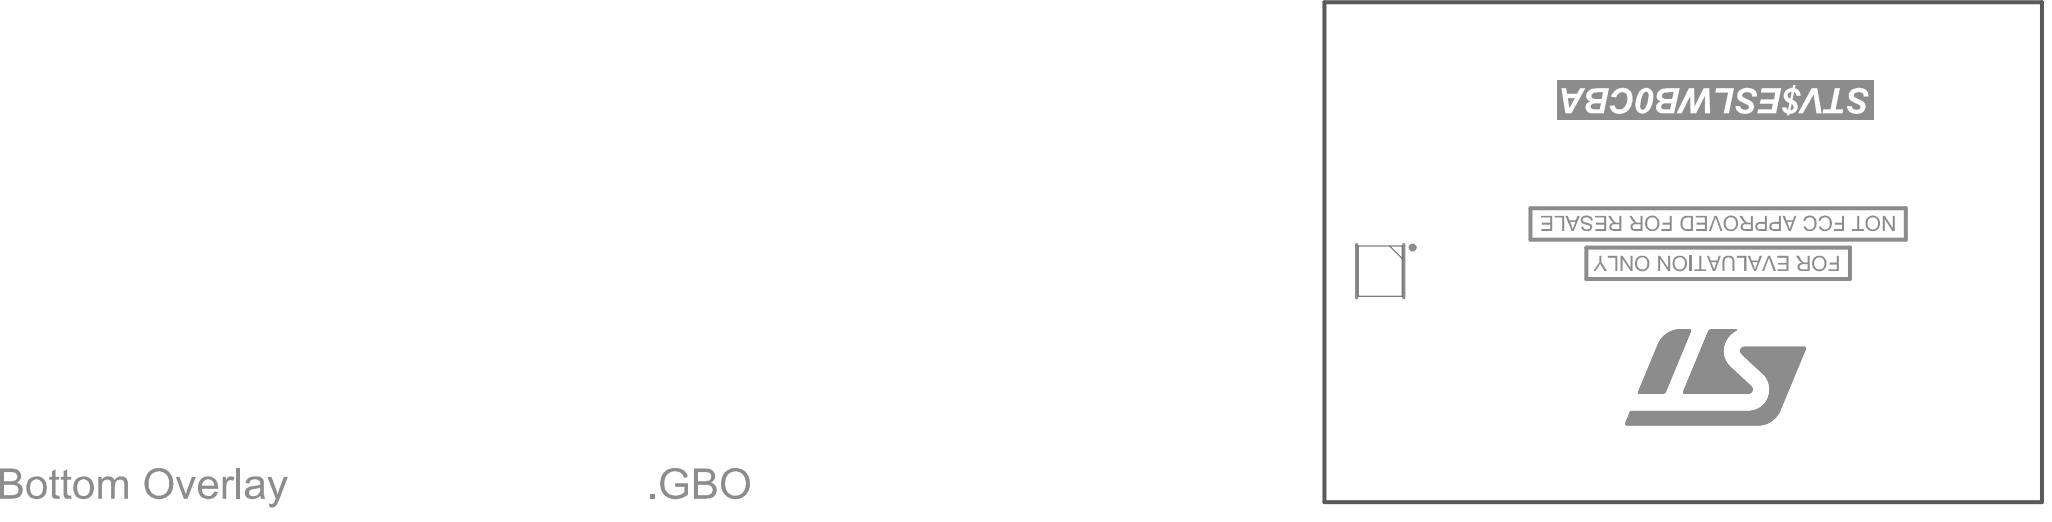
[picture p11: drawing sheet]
<svg xmlns="http://www.w3.org/2000/svg" width="434mm" height="110mm" viewBox="0 0 434 110" stroke-linecap="round" stroke-linejoin="round" font-family="sans-serif">
<path d="M287.1 51.7v11.3M297.1 51.7v11.3" fill="none" stroke="#8c8c8c" stroke-width=".67"/>
<path d="M323.9 44.1h79.4v6.6h-79.4zM335.7 52.4h55.8v6.6h-55.8z" fill="none" stroke="#8c8c8c" stroke-width=".85"/>
<g fill="none" stroke="#8c8c8c" stroke-width=".21">
<path d="M348 80h5.7M348.1 79.8h5.6M348.1 79.8h5.7M348.1 79.7h5.7M348.1 79.6h5.7M348.2 79.5h5.7M348.2 79.4h5.7M348.3 79.2h5.7M348.4 79h5.7M348.4 78.9h5.7M348.5 78.8h5.6M348.5 78.8h5.7"/>
<path d="M348.5 78.7h5.7M348.6 78.6h5.6M348.6 78.6h5.7M348.6 78.5h5.7M348.6 78.4h5.7M348.6 78.4h5.8M348.7 78.3h5.7M348.7 78.2h5.7M348.7 78.1h5.7M348.8 78.1h5.6M348.8 78.1h5.7M348.8 78h5.7"/>
<path d="M348.8 77.9h5.7M348.9 77.9h5.6M348.9 77.8h5.7M348.9 77.7h5.7M348.9 77.6h5.7M349 77.6h5.7M349 77.5h5.7M349 77.4h5.7M349.1 77.3h5.7M349.2 77.2h5.6M349.2 77.1h5.7M349.2 77h5.7"/>
<path d="M349.2 76.9h5.7M349.3 76.9h5.6M349.3 76.8h5.7M349.3 76.7h5.7M349.4 76.7h5.6M349.4 76.6h5.7M349.4 76.5h5.7M349.4 76.4h5.8M349.5 76.3h5.7M349.5 76.2h5.7M349.6 76.1h5.7M349.6 76h5.7"/>
<path d="M349.7 76h5.6M349.7 75.9h5.7M349.7 75.8h5.7M349.7 75.7h5.7M349.7 75.7h5.8M349.8 75.7h5.7M349.8 75.6h5.7M349.8 75.5h5.7M349.9 75.4h5.6M349.9 75.4h5.7M349.9 75.3h5.7M350 75.3h5.6"/>
<path d="M350 75.2h5.6M350 75.2h5.7M350 75.1h5.7M350 75h5.7M350.1 74.9h5.7M350.1 74.8h5.7M350.2 74.8h5.6M350.2 74.6h5.7M350.3 74.4h5.7M350.3 74.3h5.7M350.4 74.2h5.6M350.4 74.2h5.7"/>
<path d="M350.4 74.1h5.7M350.5 74h5.6M350.5 74h5.7M350.5 73.9h5.7M350.5 73.8h5.7M350.5 73.8h5.8M350.6 73.7h5.7M350.6 73.6h5.7M350.7 73.5h5.6M350.7 73.5h5.7M350.7 73.4h5.7M350.8 73.3h5.6"/>
<path d="M350.8 73.2h5.7M350.8 73.1h5.7M350.9 73h5.7M350.9 72.9h5.7M351 72.8h5.6M351 72.7h5.7M351.1 72.7h5.6M351.1 72.6h5.6M351.1 72.5h5.7M351.1 72.4h5.7M351.2 72.3h5.6M351.3 72.2h5.6"/>
<path d="M351.3 72.1h5.6M351.4 72h5.6M351.4 71.9h5.6M351.5 71.9h5.5M351.5 71.8h5.6M351.6 71.7h5.5M351.6 71.6h5.5M351.7 71.6h5.4M351.8 71.5h5.4M351.8 71.4h5.4M351.9 71.4h5.3M351.9 71.3h5.4"/>
<path d="M352 71.3h5.3M352 71.2h5.3M352.1 71.2h5.2M352.2 71.1h5.2M352.2 71h5.2M352.4 70.9h5M352.4 70.8h5M352.5 70.8h5M352.7 70.7h4.8M352.7 70.6h4.8M352.8 70.6h4.8M353 70.5h4.6"/>
<path d="M353 70.4h4.6M353.1 70.4h4.6M353.4 70.3h4.3M353.5 70.2h4.2M353.7 79.9h-5.7M353.8 79.7h-5.7M353.8 70h4M353.9 79.5h-5.7M354 79.3h-5.7M354 70h3.8M354.1 79.1h-5.8M354.1 70h3.7"/>
<path d="M354.1 78.9h-5.7M354.2 78.7h-5.7M354.2 69.9h3.6M354.3 78.4l-5.7 .1M354.5 69.8h3.2M354.7 69.8h3M355 69.7h2.7M355.2 76.3l-5.7 .1M355.3 76.1l-5.7 .1M355.4 75.9h-5.7M355.5 69.7h2M355.7 75.1h-5.7"/>
<path d="M355.8 74.9h-5.7M355.9 74.7h-5.7M356 74.5h-5.8M356 74.3h-5.7M356.1 74l-5.7 .1M356.9 72.2h-5.6M357.4 70.9l-5.1 .1M357.5 80h11.2M357.5 79.9h11.1M357.5 70.7l-4.9 .1M357.6 79.8h10.9M357.6 79.7h10.8"/>
<path d="M357.6 70.5h-4.7M357.7 79.6h10.6M357.7 79.6h10.5M357.7 79.5h10.5M357.7 79.5h10.4M357.7 70.3h-4.5M357.7 79.4h10.4M357.7 79.4h10.3M357.8 79.3h10.2M357.8 79.2h10.1M357.8 70.1h-4.2M357.8 79.2h10"/>
<path d="M357.9 79.1h9.9M357.9 79h9.7M357.9 78.9h9.7M357.9 78.9h9.6M357.9 78.8h9.5M358 78.8h9.4M358 78.7h9.3M358.1 78.6h9.1M358.1 78.5h9M358.1 78.4l8.9 .1M358.2 78.4h8.8M358.2 78.4h8.7"/>
<path d="M358.2 78.3h8.7M358.2 78.2l8.6 .1M358.2 78.2h8.5M358.2 78.1h8.5M358.3 78.1h8.4M358.3 78l8.3 .1M358.3 78h8.2M358.3 77.9h8.2M358.4 77.9h8M358.4 77.8h8M358.4 77.8h7.9M358.4 77.7h7.8"/>
<path d="M358.5 77.7h7.7M358.5 77.6h7.7M358.5 77.6h7.6M358.5 77.5h7.5M358.5 77.4h7.4M358.6 77.3h7.3M358.6 77.3h7.2M358.6 77.2h7.2M358.7 77.1h7M358.7 77.1h6.9M358.7 77h6.9M358.8 76.9h6.7"/>
<path d="M358.8 76.8h6.7M358.8 76.8h6.6M358.8 76.7h6.6M358.9 76.7h6.5M358.9 76.6h6.5M358.9 76.6h6.4M358.9 76.5h6.4M359 76.5h6.2M359 76.4h6.2M359 76.3h6.2M359 76.3h6.1M359 76.2h6.1"/>
<path d="M359.1 76.1l6 .1M359.1 76.1h6M359.1 76h5.9M359.2 75.9h5.8M359.2 75.8h5.7M359.3 75.7h5.6M359.3 75.6h5.6M359.3 75.6h5.5M359.3 75.5h5.5M359.4 75.4h5.4M359.4 75.3h5.4M359.5 75.2h5.3"/>
<path d="M359.5 75.1h5.3M359.5 75.1h5.2M359.6 75h5.1M359.6 74.9h5.1M359.6 74.8h5.1M359.7 74.7h5M359.7 74.6h5M359.8 74.5h4.8M359.8 74.4h4.8M359.8 74.3h4.8M359.9 74.3h4.7M359.9 74.2h4.7"/>
<path d="M359.9 74.1h4.7M359.9 74h4.7M360 74h4.7M360 73.9h4.7M360 73.8h4.7M360.1 73.8h4.6M360.1 73.7h4.6M360.1 73.6h4.6M360.1 73.5h4.6M360.2 73.5h4.5M360.2 73.4h4.6M360.2 73.3h4.6"/>
<path d="M360.3 73.3h4.5M360.3 73.2h4.5M360.3 73.1h4.5M360.4 73.1h4.4M360.4 73h4.4M360.4 72.9h4.5M360.5 72.7h4.4M360.5 72.7h4.5M360.5 72.6h4.5M360.6 72.5h4.4M360.6 72.4h4.5M360.7 72.3h4.4"/>
<path d="M360.7 72.2h4.4M360.7 72.1h4.5M360.8 72.1h4.4M360.8 71.9h4.5M360.9 71.9h4.5M360.9 71.7h4.5M361 71.6h4.5M361 71.5h4.6M361 71.4h4.6M361.1 71.3h4.6M361.1 71.2h4.7M361.2 71.1h4.7"/>
<path d="M361.2 71h4.7M361.2 70.9h4.9M361.3 70.8h4.8M361.3 70.8h4.9M361.3 70.7h5M361.4 70.6h4.9M361.4 70.6h5M361.5 70.5h5M361.5 70.4h5.1M361.5 70.3h5.3M361.5 70.2h5.4M361.6 70h5.5"/>
<path d="M361.7 70h5.5M361.7 70h5.6M361.8 69.8h5.7M361.9 69.8h5.6M362 69.7h5.5M362.2 69.7h5.2M364.7 73.6l-4.6 .1M364.8 73.4l-4.6 .1M364.8 73.2h-4.5M364.9 72.8h-4.5M365.1 72.4h-4.5M365.2 72.2h-4.5"/>
<path d="M365.3 72h-4.5M365.4 71.8h-4.5M365.5 71.6h-4.5M365.7 71.3l-4.7 .1M365.9 71.1l-4.8 .1M366 70.9l-4.8 .1M366.2 70.7l-4.9 .1M366.5 70.5h-5.1M366.7 70.3h-5.2M367.1 70.1h-5.5M367.5 69.9h-5.8M368.4 74.4h13.4"/>
<path d="M368.4 74.3h13.5M368.4 74.2h13.5M368.4 74.1h13.6M368.4 74h13.6M368.4 74.6h13.4M368.4 73.9h13.7M368.5 74.6h13.3M368.5 73.8h13.6M368.5 74.7h13.2M368.5 73.7h13.6M368.6 74.8h13.1M368.6 73.7h13.5"/>
<path d="M368.7 74.9h13M368.7 73.6h13.4M368.7 74.9h12.9M368.7 73.5h13.4M368.8 75h12.8M368.8 73.5h13.3M368.9 75.1h12.7M368.9 73.5h13.1M369 75.2h12.5M369.1 75.3h12.4M369.2 75.4h12.2M369.3 75.5h12.1"/>
<path d="M369.4 75.5h12M369.5 75.6h11.8M369.5 75.7h11.8M369.6 75.7h11.7M369.7 75.8h11.6M369.7 75.9h11.6M369.7 75.9h11.5M369.8 76h11.4M369.9 76h11.3M369.9 76.1h11.3M370 76.1h11.1M370.1 76.2h11"/>
<path d="M370.2 76.3h10.9M370.2 76.3h10.8M370.3 76.4h10.7M370.3 76.5h10.7M370.4 76.5h10.6M370.5 76.6h10.4M370.6 76.7h10.3M370.7 76.8h10.2M370.8 76.8h10M370.8 76.9h10M370.9 77h9.9M371 77h9.7"/>
<path d="M371 77.1h9.7M371.1 77.1h9.6M371.1 77.2h9.6M371.2 77.3h9.5M371.3 77.3h9.3M371.4 77.4h9.2M371.4 77.5h9.2M371.5 77.5h9.1M371.5 77.6h9M371.6 77.6h8.9M371.7 77.7h8.8M371.7 77.8h8.8"/>
<path d="M371.8 77.8h8.7M371.9 77.9h8.5M372 78h8.4M372.1 78.1h8.2M372.2 78.1h8.1M372.2 78.2h8.1M372.3 78.3h7.9M372.4 78.4h7.8M372.5 78.4h7.7M372.5 78.5h7.7M372.6 78.6h7.5M372.7 78.6h7.4"/>
<path d="M372.7 78.7h7.4M372.8 78.7h7.3M372.8 78.8h7.2M372.9 78.8h7.1M372.9 78.9h7.1M373 78.9h7M373 79h6.9M373.1 79h6.8M373.1 79.1h6.8M373.2 79.2h6.7M373.3 79.2h6.6M373.4 79.3h6.4"/>
<path d="M373.4 79.4h6.4M373.5 79.4h6.3M373.5 79.5h6.3M373.6 79.5h6.1M373.6 79.6h6.1M373.7 79.7h5.9M373.7 79.6h6M373.8 79.8h5.8M373.8 79.7h5.8M373.9 79.9h5.7M373.9 80h5.7M381.8 74.5h-13.4"/>
<path d="M381.9 74.3h-13.5M382 74l-13.6 .1M382.1 73.8l-13.7 .1M344 89.8h29.3M344 89.7h29.7M344 89.6h29.8M344 89.6h29.9M344.1 89.8h29M344.1 89.5h30.1M344.1 89.4h30.2M344.1 89.9h28.8M344.1 89.4h30.3"/>
<path d="M344.2 89.9h28.4M344.2 89.2h30.4M344.2 89.2h30.5M344.2 89h30.7M344.2 89h30.8M344.3 88.9h30.7M344.3 88.8h30.9M344.4 88.7h30.9M344.4 88.6h31M344.4 88.6h31.1M344.5 88.5h31M344.5 88.4h31.2"/>
<path d="M344.5 88.3h31.2M344.6 88.2h31.2M344.6 88.1h31.3M344.6 88.1h31.4M344.7 88h31.3M344.7 87.9h31.4M344.8 87.8h31.4M344.8 87.7h31.4M344.8 87.6h31.5M344.9 87.5h31.4M344.9 87.3h31.5M345 87.3h31.5"/>
<path d="M345 87.2h31.5M345 87.1h31.6M345.1 87h31.5M346.8 83.1h5.4M346.8 83h5.6M346.8 82.9h5.6M346.8 83.2h5.4M346.8 82.8h5.7M346.8 82.7h5.7M346.9 83.2h5.2M346.9 82.7h5.6M346.9 82.6h5.7"/>
<path d="M346.9 82.5h5.7M347 82.5h5.6M347 82.4h5.7M347 82.3h5.7M347 82.2h5.7M347.1 82.2h5.6M347.1 82.1h5.7M347.1 82h5.7M347.2 81.9h5.7M347.2 81.8h5.7M347.2 81.7h5.8M347.3 81.7h5.7"/>
<path d="M347.3 81.6h5.7M347.3 81.5h5.7M347.4 81.5h5.6M347.4 81.4h5.6M347.4 81.4h5.7M347.4 81.3h5.7M347.5 81.3h5.6M347.5 81.2h5.7M347.5 81.1h5.7M347.5 81h5.8M347.6 80.9h5.7M347.6 80.8h5.7"/>
<path d="M347.7 80.7h5.7M347.7 80.6h5.7M347.8 80.5h5.7M347.8 80.4h5.7M347.9 80.3h5.6M347.9 80.2h5.6M347.9 80.2h5.7M348 80h5.6M352.4 83l-5.6 .1M352.5 82.8l-5.7 .1M352.6 82.6l-5.7 .1M353.4 80.7l-5.7 .1"/>
<path d="M353.5 80.5h-5.7M353.5 80.3h-5.7M353.6 80.1h-5.7M356.3 83h14.3M356.3 83.1h14.1M356.3 82.9h14.3M356.3 83.2h14M356.3 82.8h14.4M356.3 82.7h14.5M356.4 82.6h14.4M356.4 82.5h14.4M356.5 82.4h14.3"/>
<path d="M356.5 82.3h14.3M356.6 82.3h14.2M356.6 82.2h14.2M356.6 82.1h14.2M356.6 82h14.2M356.7 81.9h14M356.7 81.8h13.9M356.8 81.7h13.8M356.8 81.7h13.7M356.8 81.6h13.7M356.8 81.6h13.6M356.8 81.5h13.5"/>
<path d="M356.9 81.4h13.4M356.9 81.4h13.3M356.9 81.3h13.2M356.9 81.3h13.1M357 81.2h13M357 81.1h12.9M357.1 81.1h12.7M357.1 81h12.7M357.1 81h12.6M357.1 80.9h12.6M357.1 80.8h12.5M357.1 80.8h12.4"/>
<path d="M357.2 80.7h12.2M357.2 80.6h12.2M357.2 80.6h12.1M357.3 80.5h12M357.3 80.5h11.9M357.3 80.4h11.9M357.3 80.4h11.8M357.4 80.3h11.7M357.4 80.3h11.6M357.4 80.2h11.5M357.4 80.1h11.4M357.4 80h11.3"/>
<path d="M370.7 86.9h5.9M370.7 82.8l-14.4 .1M370.9 86.9h5.7M371.1 86.8h5.6M371.4 86.8h5.3M371.6 86.7h5.1M371.7 86.7h5.1M371.8 86.6h5M372 86.5h4.8M372.1 86.5h4.7M372.2 86.5h4.7M372.2 86.4h4.7"/>
<path d="M372.4 86.3h4.5M372.5 86.3h4.4M372.5 86.2h4.4M372.7 86.1h4.3M372.8 86.1h4.2M372.8 86h4.2M373 85.9h4.1M373 85.8h4.1M373.2 85.7h4M373.3 85.7h3.9M373.3 85.6h3.9M373.4 85.5h3.8"/>
<path d="M373.4 85.4h3.9M373.5 85.4h3.8M373.6 89.7l-29.6 .1M373.6 85.3h3.7M373.6 85.2h3.8M373.7 85.1h3.7M373.8 85h3.6M373.8 84.9h3.7M373.9 84.9h3.6M373.9 84.8h3.6M373.9 84.7h3.7M373.9 80h5.6"/>
<path d="M374 84.6h3.6M374 80.1h5.5M374 80.2h5.4M374.1 84.5h3.6M374.1 80.3h5.3M374.1 89.5h-30.1M374.1 84.4h3.6M374.1 80.4h5.3M374.1 84.3h3.6M374.1 80.5h5.3M374.2 84.2h3.6M374.2 80.5h5.1"/>
<path d="M374.2 84.1h3.6M374.2 80.7h5M374.2 80.6h5.1M374.3 84h3.6M374.3 80.8h4.9M374.3 80.7h4.9M374.3 83.9h3.6M374.3 83.8h3.6M374.3 80.9h4.8M374.4 83.8h3.6M374.4 83.7h3.6M374.4 81.1h4.7"/>
<path d="M374.4 81h4.7M374.4 83.6h3.6M374.4 83.5h3.6M374.4 83.5h3.7M374.4 81.2h4.6M374.4 83.4h3.7M374.4 83.3h3.7M374.4 81.3h4.6M374.5 83.3h3.7M374.5 83.2h3.7M374.5 83.1h3.7M374.5 83.1h3.8"/>
<path d="M374.5 81.6h4.3M374.5 81.5h4.4M374.5 81.4h4.4M374.5 89.3h-30.4M374.5 83h3.8M374.5 82.9h3.8M374.5 82.8h3.8M374.5 82.8h3.9M374.5 82.7h3.9M374.5 82.1h4.2M374.5 81.9h4.2M374.5 81.9h4.3"/>
<path d="M374.5 81.7h4.3M374.6 82.6h3.9M374.6 82.5h3.9M374.6 82.4h3.9M374.6 82.3h3.9M374.6 82.3h4M374.6 82.2h4M374.6 82.1h4M374.9 89.1h-30.7M375.1 88.9h-30.8M375.4 88.7h-31M375.6 88.4l-31.1 .1"/>
<path d="M375.8 88.2l-31.3 .1M376.1 87.8l-31.4 .1M376.3 87.6h-31.5M376.4 87.4h-31.5M376.6 87h-31.3M377 86.2h-4.4M377.1 86h-4.2M377.2 85.7l-4.1 .1M377.2 85.5l-3.9 .1M377.3 85.3l-3.8 .1M377.4 85.1h-3.7M378.1 83.4l-3.7 .1"/>
<path d="M378.2 83.2l-3.7 .1M378.6 82.2h-4M378.7 82h-4.2M378.8 81.8h-4.3M378.9 81.6h-4.4M379 81.4h-4.6"/>
</g>
<g fill="#8c8c8c">
<path d="M11 99.7l.8-.4v1.6h.7v.6h-.7v3.2l.3 .1h.4l.2 .7h-.7a.96 .96 0 0 1-1-1.3v-2.7h-.6v-.6h.6z"/>
<path d="M13.5 99.7l.7-.4v1.6h.9v.6h-.9v2.7a.55 .55 0 0 0 .3 .6 .55 .55 0 0 0 .6 0v.7a1.49 1.49 0 0 1-1.6-.4v-3.6h-.6v-.6h.6z"/>
<path d="M20.8 100.9h.7v.6a1.6 1.6 0 0 1 2.5-.2l.2 .2a1.65 1.65 0 0 1 2.6-.2l.3 .6v3.6h-.8v-2.9a.9 .9 0 0 0-.8-1.1h-.1a1.18 1.18 0 0 0-1.1 1.3v2.7h-.8v-3a.93 .93 0 0 0-.9-1 .93 .93 0 0 0-.9 .9l-.1 3.1h-.8z"/>
<path d="M37.2 100.9h.8l1.3 3.7 1.3-3.7h.9l-1.8 4.6h-.8z"/>
<path d="M47.1 100.9h.7v.6a1.21 1.21 0 0 1 1.9-.5l-.4 .7a.87 .87 0 0 0-.9 0 .87 .87 0 0 0-.4 .9l-.1 2.9h-.8z"/>
<path d="M50.1 99.1h.7v6.4h-.7z"/>
<path d="M56.6 100.9h.8l1.2 3.1 .1 .6 1.4-3.7h.8l-1.9 4.9a2.2 2.2 0 0 1-1.3 1.6l-.7-.1-.1-.8a.9 .9 0 0 0 1 0 .9 .9 0 0 0 .4-.9l.1-.1z"/>
<path d="M137.6 104.6h.9v.9h-.9z"/>
<path d="M140.3 100.1a3.4 3.4 0 0 1 4.8-.2l.4 1-.8 .2a1.81 1.81 0 0 0-2-1.4 2.36 2.36 0 0 0-2.1 2.9 2.22 2.22 0 0 0 2.8 2.2l.6-.1 .8-.5v-1.2h-1.9v-.8h2.7l-.1 2.5a3.7 3.7 0 0 1-5.2-.4 4.3 4.3 0 0 1 0-4.2z"/>
<path d="M387.2 55.5h1.5v-1.4h.5v3.2h-2.2v-.3h1.7v-1h-1.5z"/>
<path d="M376.1 54.1h2.4v3.2h-2.3v-.3h1.9v-1h-1.8v-.4h1.8v-1.1h-2z"/>
<path d="M374.2 54.1h.4l1.3 3.2h-.5l-1.1-2.9-1 2.9h-.4z"/>
<path d="M367.6 54.1h2v3.2h-.5v-2.8h-1.5z"/>
<path d="M364.8 54.4a1.66 1.66 0 0 1 1.9 0l.4 .6v2.3h-.4v-1.8a.86 .86 0 0 0-.9-1.1 .86 .86 0 0 0-.8 1.1v1.8h-.5v-2.3z"/>
<path d="M359.6 54.1h.5v2.9h1v.3h-2.5v-.3h1z"/>
<path d="M357.6 54.1h.5v3.2h-.5z"/>
<path d="M350.9 54.1h.4l1.7 2.5v-2.5h.5v3.2h-.5l-1.7-2.5v2.5h-.4z"/>
<path d="M343 54.1h.4l1.7 2.5v-2.5h.4v3.2h-.4l-1.7-2.5v2.5h-.4z"/>
<path d="M340.3 54.1h2v3.2h-.4v-2.8h-1.6z"/>
<path d="M338.5 54.1h.4v1.4l1.2 1.8h-.5l-1-1.5-1 1.5h-.4l1.3-1.8z"/>
<path d="M398.5 45.7h.4l1.7 2.5v-2.5h.4v3.2h-.5l-1.6-2.6v2.6h-.4z"/>
<path d="M393 45.7h.5v2.8h1v.4h-2.6v-.4h1.1z"/>
<path d="M388.3 47.1h1.5v-1.4h.5v3.2h-2.2v-.4h1.7v-1h-1.5z"/>
<path d="M385.1 46.1h.1a1.39 1.39 0 0 1 1.4-.5 1.39 1.39 0 0 1 1 1.2 1.58 1.58 0 0 1-1.5 2.1 1.03 1.03 0 0 1-1.2-1h.4a.96 .96 0 0 0 1.2 .6 .96 .96 0 0 0 .7-1.1v-.2a1 1 0 0 0-.8-1.2 1 1 0 0 0-1.1 .8l-.5-.1z"/>
<path d="M381.9 46.1h.1a1.47 1.47 0 0 1 1.8-.3 1.47 1.47 0 0 1 .6 1.8 1.42 1.42 0 0 1-1.2 1.3 1.42 1.42 0 0 1-1.5-.9l.4-.1a1.01 1.01 0 0 0 1.4 .5 1.01 1.01 0 0 0 .5-1.3 .99 .99 0 0 0-.8-1.1 .99 .99 0 0 0-1.2 .8l-.4-.1z"/>
<path d="M362.8 45.7h.6l1.1 3.2h-.4l-1-2.9-1 2.9h-.4z"/>
<path d="M358.9 45.7h2.3v3.2h-2.2v-.4h1.8v-1h-1.8v-.4h1.8v-1.1h-1.9z"/>
<path d="M351.8 47.1h1.6v-1.4h.4v3.2h-2.2v-.4h1.8v-1h-1.6z"/>
<path d="M337.5 45.7h2.4v3.2h-2.3v-.4h1.9v-1h-1.8v-.4h1.8v-1.1h-2z"/>
<path d="M334.7 46a1.45 1.45 0 0 1 2.3 .4v.3h-.3a.96 .96 0 0 0-.8-.7 .96 .96 0 0 0-1 .5 1.52 1.52 0 0 0 1.3 .7 .86 .86 0 0 1 .7 1 .86 .86 0 0 1-1 .7 1.03 1.03 0 0 1-1.2-1h.3a.83 .83 0 0 0 .7 .6 .83 .83 0 0 0 .8-.4l-.1-.4-.5-.2a1.25 1.25 0 0 1-1.4-1z"/>
<path d="M329 45.7h2v3.2h-.4v-2.9h-1.6z"/>
<path d="M326.1 45.7h2.4v3.2h-2.3v-.4h1.9v-1h-1.8v-.4h1.8v-1.1h-2z"/>
<path d="M.8 99.9v1.9h1.7a.98 .98 0 0 0 1.1-1 .98 .98 0 0 0-1.1-.9zM.8 102.6v2.2h1.8a1.13 1.13 0 0 0 1.3-1.2 1.13 1.13 0 0 0-1.4-1zM0 99.1h2.5a1.69 1.69 0 0 1 1.9 2.1l-.3 .4-.5 .5a1.73 1.73 0 0 1 1.2 2 1.73 1.73 0 0 1-2 1.3l-2.8 .1z"/>
<path d="M6.7 101.9l-.1 .2a2.19 2.19 0 0 0 .6 2.7 1.45 1.45 0 0 0 1.9-1.5 1.84 1.84 0 0 0-1.2-1.9l-.8 .1zM5.9 101.6l.5-.5a2.22 2.22 0 0 1 2.4-.1 2.22 2.22 0 0 1 1.1 2.1 2.2 2.2 0 0 1-2.4 2.5 2.2 2.2 0 0 1-1.9-2.8z"/>
<path d="M16.7 101.8l-.1 .3a2.3 2.3 0 0 0 .5 2.7 1.4 1.4 0 0 0 1.9-1.5 1.53 1.53 0 0 0-1.5-1.9zM16.1 101.4a2.22 2.22 0 0 1 2.7-.4 2.22 2.22 0 0 1 1 2.6 2.2 2.2 0 0 1-1.4 1.9 2.2 2.2 0 0 1-2.3-.5v-.1a2.95 2.95 0 0 1 0-3.5z"/>
<path d="M32 100.4a2.96 2.96 0 0 0 .8 4.4 2.25 2.25 0 0 0 3-2.6 2.19 2.19 0 0 0-1.3-2.3 2.19 2.19 0 0 0-2.5 .5zM31.4 99.9a3.2 3.2 0 0 1 3.7-.5 3.2 3.2 0 0 1 1.5 3.5 3.1 3.1 0 0 1-3.3 2.7 3.1 3.1 0 0 1-2.8-3.2l.3-1.4z"/>
<path d="M43.1 101.8l-.4 .9h2.6a1.32 1.32 0 0 0-.8-1.2 1.32 1.32 0 0 0-1.4 .3zM42.5 101.4a2.21 2.21 0 0 1 2.5-.4 2.21 2.21 0 0 1 1.2 2.2v.2h-3.5a1.29 1.29 0 0 0 .4 1.2 1.34 1.34 0 0 0 2.2-.6l.8 .1a1.95 1.95 0 0 1-3 1.2 2.14 2.14 0 0 1-1.2-2.3l.1-.9z"/>
<path d="M52.7 103.9a.8 .8 0 0 0 .2 .9 .8 .8 0 0 0 .9 .1 1.31 1.31 0 0 0 1.3-1.4v-.4l-.6 .2a2.8 2.8 0 0 0-1.8 .6zM52.3 101.4a2.88 2.88 0 0 1 3.4-.1l.1 .5v2.8l.3 .9h-.9v-.6a2.15 2.15 0 0 1-3.3-.1 1.48 1.48 0 0 1 1.6-2l1.2-.2a.45 .45 0 0 0 .4-.2 .45 .45 0 0 0-.1-.5 1.29 1.29 0 0 0-1.3-.5 1.29 1.29 0 0 0-1 .9l-.8-.2z"/>
<path d="M147.7 99.9v1.9h1.7a.99 .99 0 0 0 1.1-1.1 .99 .99 0 0 0-1.3-.8zM147.7 102.6v2.2h1.8a1.12 1.12 0 0 0 1.2-.7 1.12 1.12 0 0 0-.4-1.4l-.5-.1zM146.9 99.1h2.5a1.66 1.66 0 0 1 1.6 .7 1.66 1.66 0 0 1 .1 1.7l-.6 .6a1.75 1.75 0 0 1 1.1 2 1.75 1.75 0 0 1-1.9 1.3l-2.8 .1z"/>
<path d="M154 100.4a3.2 3.2 0 0 0 .4 4.1 2.21 2.21 0 0 0 3.4-1.8 2.27 2.27 0 0 0-.6-2.3 2.27 2.27 0 0 0-2.3-.5zM153.3 100a3.1 3.1 0 0 1 3.7-.7 3.1 3.1 0 0 1 1.7 3.4 3.1 3.1 0 0 1-3.6 2.8 3.1 3.1 0 0 1-2.4-3.9l.1-.6z"/>
<path d="M384.2 54.9a1.3 1.3 0 0 0-.2 1.4 1.3 1.3 0 0 0 1.3 .7 1.29 1.29 0 0 0 .7-1.8 1.02 1.02 0 0 0-.8-.8 1.02 1.02 0 0 0-1 .5zM383.7 54.7a1.62 1.62 0 0 1 2.4-.2 1.62 1.62 0 0 1 0 2.4 1.54 1.54 0 0 1-1.8 .3 1.54 1.54 0 0 1-.8-1.6z"/>
<path d="M380.9 56.2v.5l.1 .2 1.6 .1v-1.1h-1.1zM380.1 54.1h.6l1 1.4h.9v-1.4h.4v3.2h-1.5a.89 .89 0 0 1-1.1-.8 .89 .89 0 0 1 .9-1l-.5-.3z"/>
<path d="M370.9 55.5l.6 1.5 .5-1.5zM369.9 54.1h.5l.3 1h1.4l.3-1h.5l-1.3 3.2h-.4z"/>
<path d="M362.2 55.5l.6 1.5 .5-1.5zM361.2 54.1h.5l.4 1h1.3l.4-1h.4l-1.2 3.2h-.5z"/>
<path d="M354.6 54.8a1.49 1.49 0 0 0 .5 2.2 1.33 1.33 0 0 0 1.4-.6 1.33 1.33 0 0 0-.1-1.5 1.23 1.23 0 0 0-1.8-.1zM354.2 54.7a1.63 1.63 0 0 1 2.5 0 1.63 1.63 0 0 1-.4 2.4 1.62 1.62 0 0 1-2-.3 1.62 1.62 0 0 1-.1-2z"/>
<path d="M346.6 55a1.55 1.55 0 0 0 .6 2 1.24 1.24 0 0 0 1.3-.5 1.24 1.24 0 0 0 0-1.4v-.1a1.11 1.11 0 0 0-1.9 0zM346.3 54.7a1.62 1.62 0 0 1 2.3-.2 1.62 1.62 0 0 1 0 2.4 1.53 1.53 0 0 1-1.8 .3 1.53 1.53 0 0 1-.8-1.7z"/>
<path d="M395.4 46.4a1.35 1.35 0 0 0 0 1.4 1.35 1.35 0 0 0 1.2 .7 1.37 1.37 0 0 0 .8-1.2 1.37 1.37 0 0 0-.8-1.3h-.7zM395 46.3a1.6 1.6 0 0 1 2.2-.4 1.6 1.6 0 0 1 .5 2.1 1.54 1.54 0 0 1-1.9 .8 1.54 1.54 0 0 1-1-1.8z"/>
<path d="M378.2 46.9l.5 1.6 .6-1.6zM377.2 45.7h.5l.4 .9h1.3l.4-.9h.4l-1.2 3.2h-.4z"/>
<path d="M374.9 47.6v.4a.46 .46 0 0 0 .6 .5h1v-1.1h-1.3zM374.7 47.2l.7-.3h1.1v-1.2h.4v3.2h-1.3a1.03 1.03 0 0 1-1.2-1.1z"/>
<path d="M371.9 47.7v.4l.3 .4h1.3v-1.1h-.9a.43 .43 0 0 0-.6 .3zM371.7 47.2l.7-.3h1.1v-1.2h.4v3.2h-1.3a1.01 1.01 0 0 1-1-.6 1.01 1.01 0 0 1 .1-1.1z"/>
<path d="M368.8 47.7v.3a.49 .49 0 0 0 .7 .5h1v-1.1h-1.3zM368.1 45.7h.6l.7 1.1 .5 .3h.6v-1.4h.5v3.2h-1.6a.9 .9 0 0 1-1-.8 .9 .9 0 0 1 .8-1z"/>
<path d="M365.5 46.3a1.34 1.34 0 0 0-.2 1.5 1.34 1.34 0 0 0 1.3 .7 1.37 1.37 0 0 0 .8-1.2 1.37 1.37 0 0 0-.8-1.3h-.7zM365 46.3a1.61 1.61 0 0 1 2.7 .3 1.61 1.61 0 0 1-1.6 2.3 1.67 1.67 0 0 1-1.1-2.6z"/>
<path d="M356.3 46.3a1.65 1.65 0 0 0 .4 2.2h1.2v-2.5h-.9zM355.9 46.2l.7-.5h1.7v3.2h-1.3a1.58 1.58 0 0 1-1.2-2.5z"/>
<path d="M348.9 46.3l-.1 .2a1.28 1.28 0 0 0-.1 1.4 1.28 1.28 0 0 0 1.3 .6h.1a1.44 1.44 0 0 0 0-2.5l-.5-.1zM348.4 46.3a1.62 1.62 0 0 1 2.2-.3 1.62 1.62 0 0 1 .4 2.1 1.62 1.62 0 0 1-2.1 .6 1.93 1.93 0 0 1-.5-2.4z"/>
<path d="M345.6 47.6a.56 .56 0 0 0 0 .6 .56 .56 0 0 0 .6 .3h1v-1.1h-1.3zM344.8 45.7h.5l.7 1.1 .5 .3h.7v-1.4h.4v3.2h-1.5a.89 .89 0 0 1-1-.8 .89 .89 0 0 1 .8-1l-.4-.3z"/>
<path d="M341.1 47.6a.53 .53 0 0 0 0 .7 .53 .53 0 0 0 .6 .2h1v-1.1h-1.3zM340.3 45.7h.5l.6 .7a.88 .88 0 0 0 .8 .7h.5v-1.4h.4v3.2h-1.4a.9 .9 0 0 1-1.1-.8 .9 .9 0 0 1 .8-1l-.3-.3z"/>
<path d="M332.3 46.9l.6 1.6 .5-1.6zM331.3 45.7h.5l.3 .9h1.4l.3-.9h.5l-1.2 3.2h-.5z"/>
</g>
<path d="M329.5 16.9h67v8.5h-67z" fill-rule="evenodd" fill="#8c8c8c"/>
<g fill="#fff">
<path d="M391.6 19.2a2.57 2.57 0 0 1 3.7 .3l.1 .9h-1a.95 .95 0 0 0-1.3-.9 .64 .64 0 0 0-.7 .5 .64 .64 0 0 0 .6 .8l.5 .2a1.59 1.59 0 0 1 1.1 2.4 2.18 2.18 0 0 1-3.6-.4l-.2-.5h1.1a1.02 1.02 0 0 0 1.8 .4 1.01 1.01 0 0 0-.9-1 1.72 1.72 0 0 1-1.5-1.9z"/>
<path d="M388.3 18.7h1.1l-.9 4.4h1.6l-.2 .9h-4.2l.2-.9h1.5z"/>
<path d="M383.4 18.7h1.2l.9 5.3h-1.1l-.6-4-2.3 4h-1z"/>
<path d="M372.8 18.7h4.2l-1.1 5.3h-4l.2-.9h2.8l.3-1.2h-2.8l.3-.9h2.7l.3-1.4h-3z"/>
<path d="M368 19.2a2.55 2.55 0 0 1 3.6 .2l.2 1h-1a.87 .87 0 0 0-.9-.9h-.3a.69 .69 0 0 0-.7 .3 .69 .69 0 0 0-.1 .7l.7 .4a1.74 1.74 0 0 1 1.6 2.1 1.88 1.88 0 0 1-2.3 1.1 1.74 1.74 0 0 1-1.6-1.6h1.1a.98 .98 0 0 0 .8 .7 .98 .98 0 0 0 1-.4 .87 .87 0 0 0-.8-.9 2.37 2.37 0 0 1-1.6-1.2v-.9z"/>
<path d="M363.2 18.7h3.8l-1.1 5.3h-1.1l.9-4.4h-2.7z"/>
<path d="M357.4 18.7h1.1l.1 3.8 2-3.8h1.1l.2 5.3h-1.1v-3.7l-1.8 3.7h-1.2l-.1-3.7-1.8 3.7h-1.1z"/>
<path d="M341.7 19.2a2.27 2.27 0 0 1 3.6 .6 3.4 3.4 0 0 1-1.5 4.1 2.2 2.2 0 0 1-3.1-1.4v-.1l1-.1a1.22 1.22 0 0 0 1.2 .9 1.22 1.22 0 0 0 1.2-1 2.05 2.05 0 0 0-.3-2.6 1.33 1.33 0 0 0-1.8 1l-1.1-.2z"/>
<path d="M377.7 19.3a2.42 2.42 0 0 1 1.6-.7l.2-.6h.5l-.2 .7a1.66 1.66 0 0 1 1.3 1.6h-.9l-.3-.6-.2-.2-.4 1.6a1.51 1.51 0 0 1 1.1 1.8 1.51 1.51 0 0 1-1.7 1.2v.3h-.5v-.3l-.8-.5-.3-.7v-.2h1l.3 .5 .3-1.4a1.62 1.62 0 0 1-1-2.5zM379.2 22l-.3 1.3a.65 .65 0 0 0 .7-.5 .65 .65 0 0 0-.4-.8zM378.4 19.8v.7l.5 .3 .3-1.4z"/>
<path d="M351.6 22.3a.63 .63 0 0 0 .7 .8h1.2l.2-1.2h-1.4h-.4zM351.9 19.8a.66 .66 0 0 0-.1 .9 .66 .66 0 0 0 .8 .2h1.3l.3-1.4-2 .1zM350.8 19.5a2.13 2.13 0 0 1 2-.8h2.7l-1.2 5.3h-1.9a1.34 1.34 0 0 1-1.6-.5 1.34 1.34 0 0 1 0-1.6l.7-.5a1.24 1.24 0 0 1-.7-1.9z"/>
<path d="M347.8 19.8l-.5 1.3-.2 1.2a.63 .63 0 0 0 .4 .8 .63 .63 0 0 0 .8-.4l.4-1.2a3.1 3.1 0 0 0 0-2l-.5-.1zM347 19.2a1.81 1.81 0 0 1 2.2-.4 2.12 2.12 0 0 1 .6 2.4v.2a4.2 4.2 0 0 1-1.2 2.2 1.55 1.55 0 0 1-1.7 .2 1.55 1.55 0 0 1-.8-1.6v-.3a6 6 0 0 1 .9-2.7z"/>
<path d="M336.7 22.2a.67 .67 0 0 0 .7 .9h1.2l.2-1.2h-1.4zM337 19.8a.7 .7 0 0 0-.1 .8 .7 .7 0 0 0 .7 .3h1.4l.2-1.4-1.9 .1zM335.9 19.5a2.13 2.13 0 0 1 2-.8h2.6l-1.1 5.3h-2.1a1.32 1.32 0 0 1-1.7-.9 1.32 1.32 0 0 1 .9-1.7 1.22 1.22 0 0 1-.6-1.9z"/>
<path d="M331.8 20.8l.3 2.1 1.2-2.1zM330.4 18.7h1.1l.1 1.1h2.1l.7-1.1h1.1l-2.9 5.3h-1.3z"/>
</g>
<circle cx="298.9" cy="52.4" r=".42" fill="none" stroke="#8c8c8c" stroke-width=".83"/>
<path d="M280.3 .5h151.8v105.7h-151.8z" fill="none" stroke="#5a5a5a" stroke-width=".85"/>
<path d="M287.4 52h9.4v10.7h-9.4zM294.1 52l2.7 2.7" fill="none" stroke="#5a5a5a" stroke-width=".21"/>
</svg>
